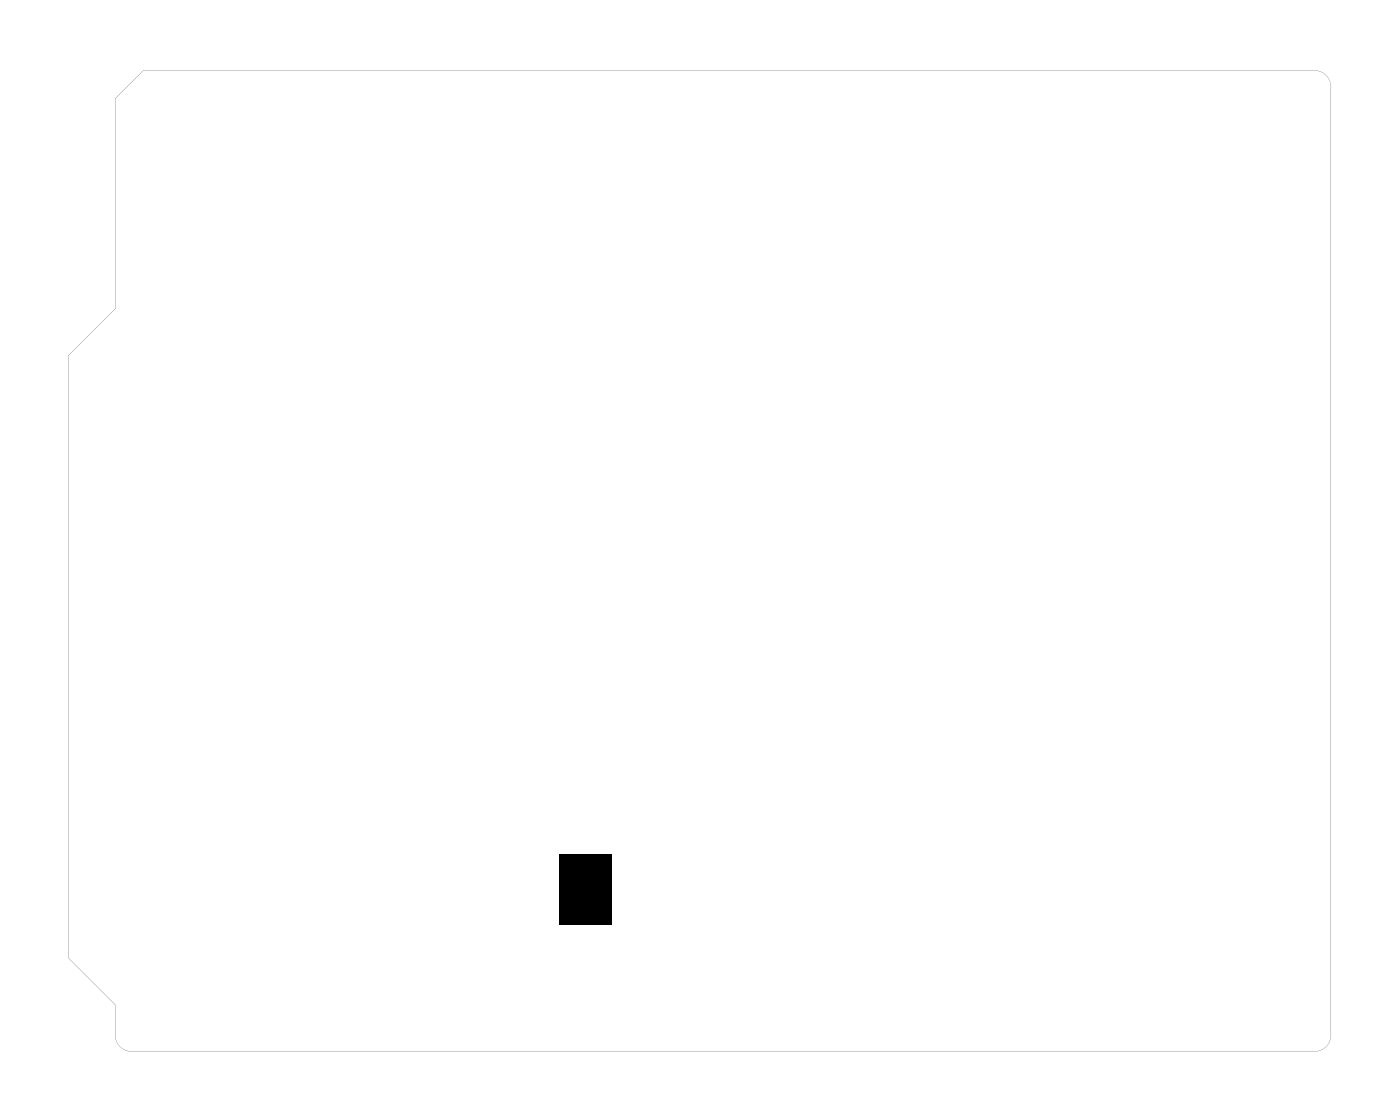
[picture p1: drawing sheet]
<svg xmlns="http://www.w3.org/2000/svg" width="76mm" height="61mm" viewBox="0 0 76 61" stroke-linecap="round" stroke-linejoin="round" font-family="sans-serif">
<g fill="#000">
<path d="M30.3 46.3h2.8v3.8h-2.8z"/>
<path d="M6.2 5.3v11.4l-2.5 2.6v32.6l2.5 2.5v1.6a.89 .89 0 0 0 1 1h63.9a.89 .89 0 0 0 1-1v-51.2a.89 .89 0 0 0-.8-1h-63.5zM6.2 5.3l1.6-1.5h63.3a.89 .89 0 0 1 1 1v51.4a.9 .9 0 0 1-1 .8h-64.1a.9 .9 0 0 1-.8-1v-1.6l-2.5-2.5v-32.6l2.5-2.6z"/>
</g>
</svg>
